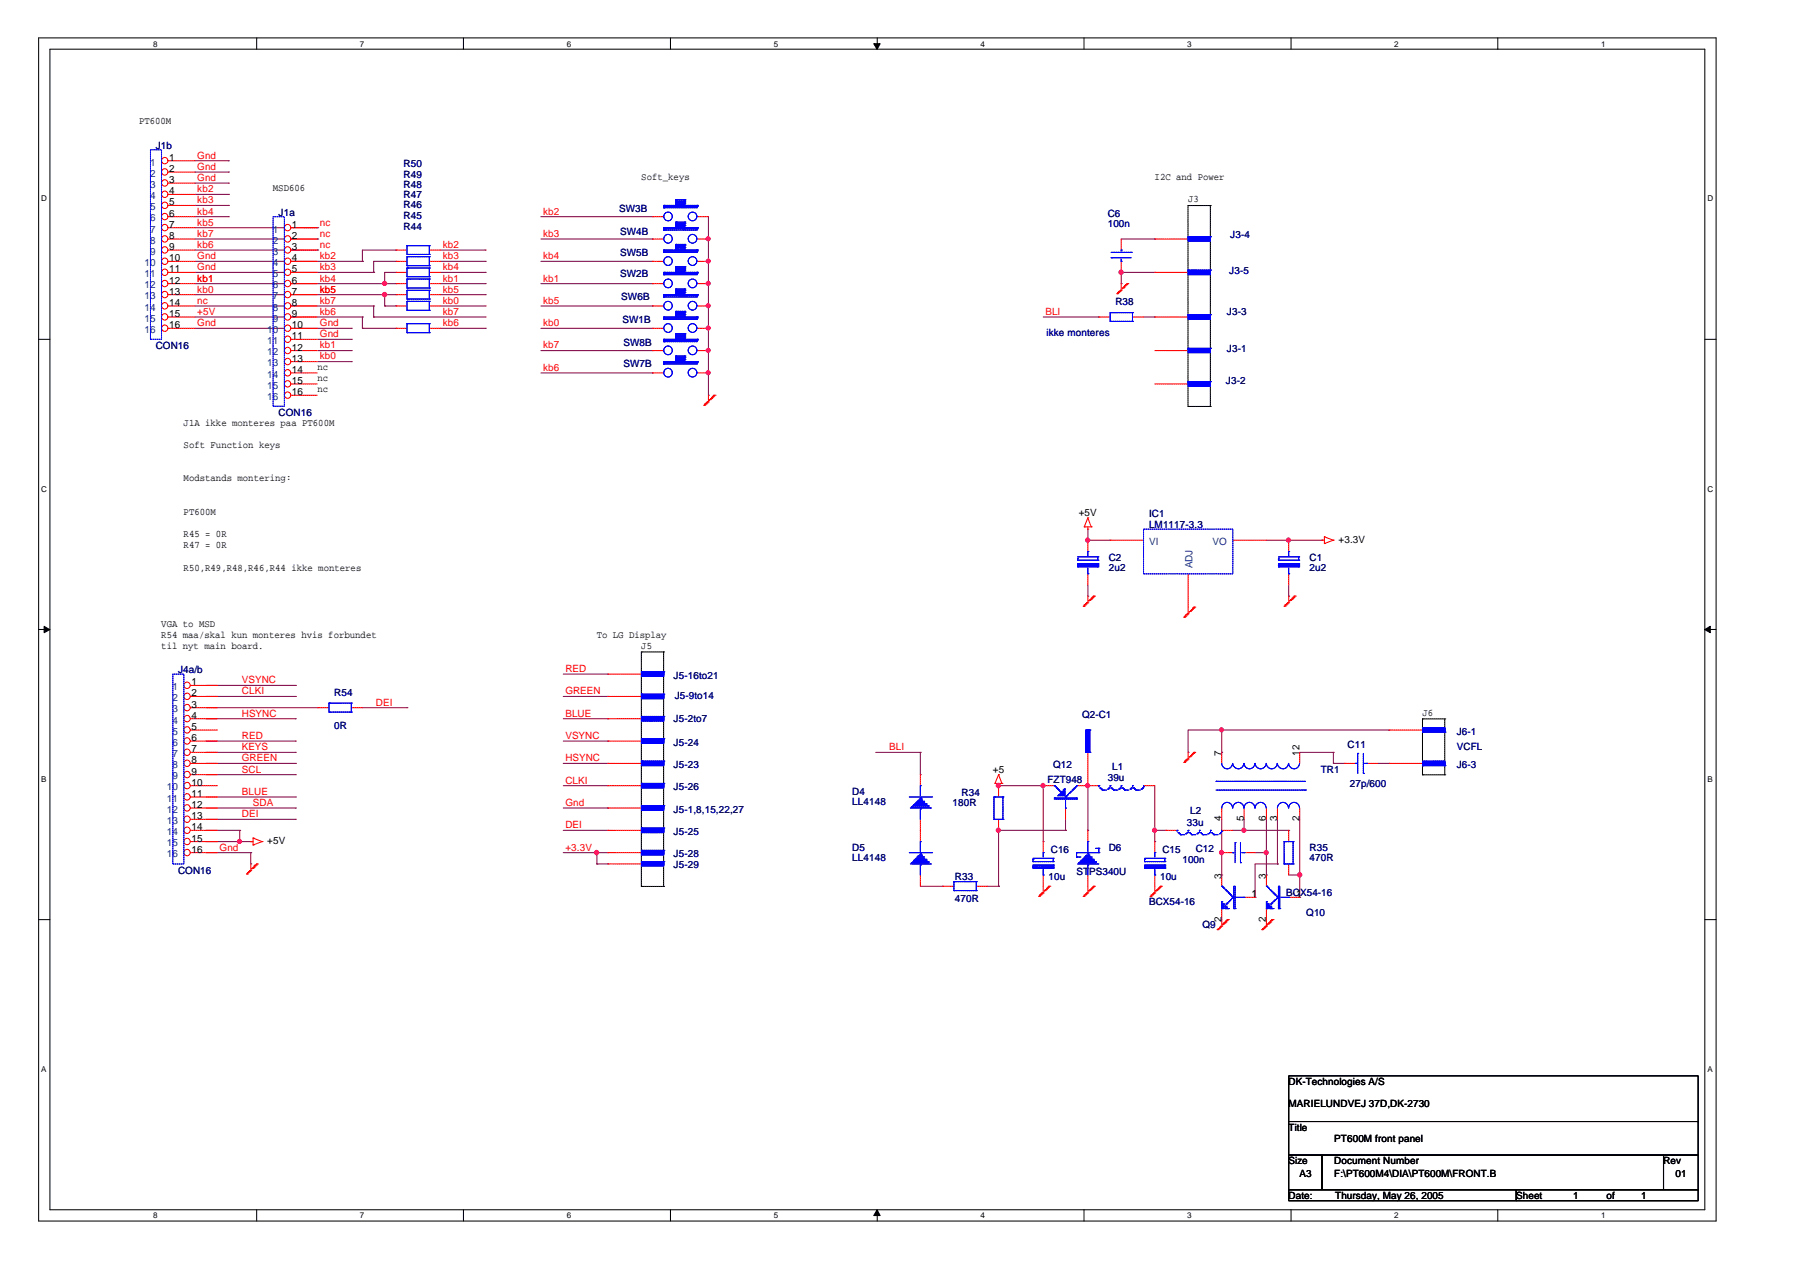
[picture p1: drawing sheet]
<svg xmlns="http://www.w3.org/2000/svg" width="297mm" height="210mm" viewBox="0 0 297 210" stroke-linecap="round" stroke-linejoin="round" font-family="sans-serif">
<defs><g id="words">
<g font-size="1.7">
<text x="22.9" y="20.5">PT600M</text>
<text x="27.9" y="26.5">1</text>
<text x="27.9" y="28.4">2</text>
<text x="105.8" y="29.7">Soft_keys</text>
<text x="190.5" y="29.7">I2C and Power</text>
<text x="27.9" y="30.2">3</text>
<text x="27.9" y="32.1">4</text>
<text x="27.9" y="33.9">5</text>
<text x="27.9" y="35.7">6</text>
<text x="45" y="31.6">MSD606</text>
<text x="196" y="33.4">J3</text>
<text x="27.9" y="37.6">7</text>
<text x="27.9" y="39.4">8</text>
<text x="27.9" y="41.2">9</text>
<text x="48.2" y="37.6">1</text>
<text x="48.2" y="39.4">2</text>
<text x="48.2" y="41.2">3</text>
<text x="27.9" y="43.1">10</text>
<text x="27.9" y="44.9">11</text>
<text x="27.9" y="46.8">12</text>
<text x="48.2" y="43.1">4</text>
<text x="48.2" y="44.9">5</text>
<text x="48.2" y="46.8">6</text>
<text x="27.9" y="48.6">13</text>
<text x="27.9" y="50.5">14</text>
<text x="27.9" y="52.3">15</text>
<text x="48.2" y="48.6">7</text>
<text x="48.2" y="50.5">8</text>
<text x="48.2" y="52.3">9</text>
<text x="27.9" y="54.2">16</text>
<text x="48.2" y="54.2">10</text>
<text x="48.2" y="56">11</text>
<text x="48.2" y="57.8">12</text>
<text x="48.2" y="59.7">13</text>
<text x="48.2" y="61.5">14</text>
<text x="48.2" y="63.3">15</text>
<text x="48.2" y="65.2">16</text>
<text x="52.4" y="64.7">nc</text>
<text x="52.4" y="62.9">nc</text>
<text x="52.4" y="61">nc</text>
<text x="30.3" y="70.2">J1A ikke monteres paa PT600M</text>
<text x="30.3" y="73.9">Soft Function keys</text>
<text x="30.3" y="79.4">Modstands montering:</text>
<text x="30.3" y="88.7">R45 = 0R</text>
<text x="30.3" y="85">PT600M</text>
<text x="178" y="85.1">+5V</text>
<text x="220.9" y="89.5">+3.3V</text>
<text x="30.3" y="90.5">R47 = 0R</text>
<text x="30.3" y="94.2">R50,R49,R48,R46,R44 ikke monteres</text>
<text x="26.6" y="107.1">til nyt main board.</text>
<text x="26.6" y="105.2">R54 maa/skal kun monteres hvis forbundet</text>
<text x="26.6" y="103.4">VGA to MSD</text>
<text x="98.5" y="105.2">To LG Display</text>
<text x="105.8" y="107.1">J5</text>
<text x="31.6" y="113.1">1</text>
<text x="31.6" y="114.9">2</text>
<text x="31.6" y="116.8">3</text>
<text x="31.6" y="118.6">4</text>
<text x="234.7" y="118.1">J6</text>
<text x="31.6" y="120.5">5</text>
<text x="31.6" y="122.3">6</text>
<text x="31.6" y="124.1">7</text>
<text x="31.6" y="126">8</text>
<text x="201.5" y="124.7" transform="rotate(-90 201.5 124.7)">7</text>
<text x="214.4" y="124.7" transform="rotate(-90 214.4 124.7)">12</text>
<text x="31.6" y="129.6">10</text>
<text x="31.6" y="131.5">11</text>
<text x="31.6" y="127.8">9</text>
<text x="163.8" y="127.5">+5</text>
<text x="31.6" y="133.3">12</text>
<text x="31.6" y="135.2">13</text>
<text x="31.6" y="137">14</text>
<text x="201.5" y="135.5" transform="rotate(-90 201.5 135.5)">4</text>
<text x="205.2" y="135.5" transform="rotate(-90 205.2 135.5)">5</text>
<text x="208.9" y="135.5" transform="rotate(-90 208.9 135.5)">6</text>
<text x="210.7" y="135.5" transform="rotate(-90 210.7 135.5)">3</text>
<text x="214.4" y="135.5" transform="rotate(-90 214.4 135.5)">2</text>
<text x="31.6" y="138.9">15</text>
<text x="31.6" y="140.7">16</text>
<text x="44.1" y="139.2">+5V</text>
<text x="201.5" y="145" transform="rotate(-90 201.5 145)">3</text>
<text x="206.5" y="148.1">1</text>
<text x="208.9" y="145" transform="rotate(-90 208.9 145)">3</text>
<text x="213.9" y="148.1">1</text>
<text x="201.5" y="152.1" transform="rotate(-90 201.5 152.1)">2</text>
<text x="208.9" y="152.1" transform="rotate(-90 208.9 152.1)">2</text>
<text x="212.6" y="179">DK-Technologies A/S</text>
<text x="212.6" y="182.7">MARIELUNDVEJ 37D,DK-2730</text>
<text x="212.6" y="186.6">Title</text>
<text x="220.2" y="188.4">PT600M front panel</text>
<text x="212.6" y="192.1">Size</text>
<text x="212.6" y="197.8">Date:</text>
<text x="214.5" y="194.2">A3</text>
<text x="220.2" y="192.1">Document Number</text>
<text x="220.2" y="194.2">F:\PT600M4\DIA\PT600M\FRONT.B</text>
<text x="220.3" y="197.8">Thursday, May 26, 2005</text>
<text x="250.2" y="197.8">Sheet</text>
<text x="259.6" y="197.8">1</text>
<text x="265.1" y="197.8">of</text>
<text x="270.8" y="197.8">1</text>
<text x="274.5" y="192.1">Rev</text>
<text x="276.5" y="194.2">01</text>
</g>
<g font-size="1.7" fill="#004080">
<text x="24.8" y="27.3">1</text>
<text x="24.8" y="29.2">2</text>
<text x="24.8" y="31">3</text>
<text x="24.8" y="32.9">4</text>
<text x="24.8" y="34.7">5</text>
<text x="24.8" y="36.5">6</text>
<text x="24.8" y="38.4">7</text>
<text x="24.8" y="40.2">8</text>
<text x="45" y="38.4">1</text>
<text x="45" y="40.2">2</text>
<text x="23.8" y="43.9">10</text>
<text x="23.8" y="45.7">11</text>
<text x="23.8" y="47.6">12</text>
<text x="24.8" y="42.1">9</text>
<text x="45" y="42.1">3</text>
<text x="45" y="43.9">4</text>
<text x="45" y="45.7">5</text>
<text x="45" y="47.6">6</text>
<text x="23.8" y="49.4">13</text>
<text x="23.8" y="51.3">14</text>
<text x="23.8" y="53.1">15</text>
<text x="45" y="49.4">7</text>
<text x="45" y="51.3">8</text>
<text x="45" y="53.1">9</text>
<text x="23.8" y="55">16</text>
<text x="44.1" y="55">10</text>
<text x="44.1" y="56.8">11</text>
<text x="44.1" y="58.6">12</text>
<text x="44.1" y="60.5">13</text>
<text x="44.1" y="62.3">14</text>
<text x="44.1" y="64.1">15</text>
<text x="44.1" y="66">16</text>
<text x="189.6" y="89.9">VI</text>
<text x="200.1" y="89.9">VO</text>
<text x="196.8" y="93.8" transform="rotate(-90 196.8 93.8)">ADJ</text>
<text x="28.4" y="113.9">1</text>
<text x="28.4" y="115.7">2</text>
<text x="28.4" y="117.6">3</text>
<text x="28.4" y="119.4">4</text>
<text x="28.4" y="121.3">5</text>
<text x="28.4" y="123.1">6</text>
<text x="28.4" y="124.9">7</text>
<text x="27.5" y="130.4">10</text>
<text x="28.4" y="126.8">8</text>
<text x="28.4" y="128.6">9</text>
<text x="27.5" y="132.3">11</text>
<text x="27.5" y="134.1">12</text>
<text x="27.5" y="136">13</text>
<text x="27.5" y="137.8">14</text>
<text x="27.5" y="139.7">15</text>
<text x="27.5" y="141.5">16</text>
</g>
<g font-size="1.7" fill="#000080">
<text x="25.7" y="24.5">J1b</text>
<text x="66.6" y="29.3">R49</text>
<text x="66.6" y="27.5">R50</text>
<text x="46" y="35.6">J1a</text>
<text x="66.6" y="34.3">R46</text>
<text x="66.6" y="32.7">R47</text>
<text x="66.6" y="31">R48</text>
<text x="102.2" y="35">SW3B</text>
<text x="182.8" y="35.8">C6</text>
<text x="66.6" y="38">R44</text>
<text x="66.6" y="36.1">R45</text>
<text x="102.3" y="38.7">SW4B</text>
<text x="182.8" y="37.4">100n</text>
<text x="203" y="39.3">J3-4</text>
<text x="102.3" y="42.2">SW5B</text>
<text x="102.3" y="45.7">SW2B</text>
<text x="202.9" y="45.2">J3-5</text>
<text x="102.5" y="49.6">SW6B</text>
<text x="102.7" y="53.3">SW1B</text>
<text x="184.1" y="50.3">R38</text>
<text x="202.5" y="52">J3-3</text>
<text x="25.7" y="57.7">CON16</text>
<text x="102.9" y="57.1">SW8B</text>
<text x="172.7" y="55.5">ikke monteres</text>
<text x="202.5" y="58.1">J3-1</text>
<text x="102.9" y="60.6">SW7B</text>
<text x="202.3" y="63.4">J3-2</text>
<text x="46" y="68.7">CON16</text>
<text x="189.6" y="85.3">IC1</text>
<text x="189.6" y="87.1">LM1117-3.3</text>
<text x="183" y="92.5">C2</text>
<text x="183" y="94.2">2u2</text>
<text x="216.1" y="92.5">C1</text>
<text x="216.1" y="94.2">2u2</text>
<text x="29.4" y="111.1">J4a/b</text>
<text x="111.2" y="112">J5-16to21</text>
<text x="55.2" y="114.8">R54</text>
<text x="111.2" y="119.2">J5-2to7</text>
<text x="111.3" y="115.3">J5-9to14</text>
<text x="178.6" y="118.5">Q2-C1</text>
<text x="55.2" y="120.3">0R</text>
<text x="111.2" y="123.1">J5-24</text>
<text x="222.4" y="123.4">C11</text>
<text x="240.4" y="121.2">J6-1</text>
<text x="240.4" y="123.8">VCFL</text>
<text x="111.2" y="126.8">J5-23</text>
<text x="111.2" y="130.4">J5-26</text>
<text x="140.6" y="131.2">D4</text>
<text x="158.7" y="131.3">R34</text>
<text x="172.8" y="129.1">FZT948</text>
<text x="173.8" y="126.8">Q12</text>
<text x="182.8" y="129">39u</text>
<text x="183.5" y="127.1">L1</text>
<text x="218" y="127.5">TR1</text>
<text x="222.8" y="129.9">27p/600</text>
<text x="240.4" y="126.8">J6-3</text>
<text x="111.2" y="134.1">J5-1,8,15,22,27</text>
<text x="111.2" y="137.8">J5-25</text>
<text x="140.6" y="132.8">LL4148</text>
<text x="157.2" y="133">180R</text>
<text x="195.9" y="136.3">33u</text>
<text x="196.4" y="134.3">L2</text>
<text x="111.2" y="141.5">J5-28</text>
<text x="111.2" y="143.3">J5-29</text>
<text x="140.6" y="140.4">D5</text>
<text x="140.6" y="142">LL4148</text>
<text x="173.4" y="140.7">C16</text>
<text x="183" y="140.4">D6</text>
<text x="191.8" y="140.7">C15</text>
<text x="195.1" y="142.4">100n</text>
<text x="197.3" y="140.6">C12</text>
<text x="216.1" y="140.4">R35</text>
<text x="216.1" y="142">470R</text>
<text x="29.4" y="144.2">CON16</text>
<text x="157.6" y="145.2">R33</text>
<text x="157.6" y="148.9">470R</text>
<text x="173" y="145.2">10u</text>
<text x="177.6" y="144.4">STPS340U</text>
<text x="189.6" y="149.4">BCX54-16</text>
<text x="191.4" y="145.2">10u</text>
<text x="212.3" y="147.9">BCX54-16</text>
<text x="198.5" y="153.1">Q9</text>
<text x="215.6" y="151.2">Q10</text>
</g>
<g font-size="1.7" fill="#f00">
<text x="32.6" y="26.2">Gnd</text>
<text x="32.6" y="28">Gnd</text>
<text x="32.6" y="29.9">Gnd</text>
<text x="32.6" y="31.7">kb2</text>
<text x="32.6" y="33.5">kb3</text>
<text x="32.6" y="35.4">kb4</text>
<text x="89.6" y="35.4">kb2</text>
<text x="32.6" y="37.2">kb5</text>
<text x="32.6" y="40.9">kb6</text>
<text x="32.6" y="39.1">kb7</text>
<text x="52.8" y="37.2">nc</text>
<text x="52.8" y="40.9">nc</text>
<text x="52.8" y="39.1">nc</text>
<text x="73.1" y="40.9">kb2</text>
<text x="89.6" y="39.1">kb3</text>
<text x="32.6" y="42.8">Gnd</text>
<text x="32.6" y="46.5">kb1</text>
<text x="32.6" y="44.6">Gnd</text>
<text x="52.8" y="42.8">kb2</text>
<text x="52.8" y="46.5">kb4</text>
<text x="52.8" y="44.6">kb3</text>
<text x="73.1" y="42.8">kb3</text>
<text x="73.1" y="44.6">kb4</text>
<text x="73.1" y="46.5">kb1</text>
<text x="89.6" y="42.8">kb4</text>
<text x="89.6" y="46.5">kb1</text>
<text x="32.6" y="53.8">Gnd</text>
<text x="32.6" y="48.3">kb0</text>
<text x="32.6" y="50.1">nc</text>
<text x="32.6" y="52">+5V</text>
<text x="52.8" y="53.8">Gnd</text>
<text x="52.8" y="48.3">kb5</text>
<text x="52.8" y="50.1">kb7</text>
<text x="52.8" y="52">kb6</text>
<text x="73.1" y="48.3">kb5</text>
<text x="73.1" y="50.1">kb0</text>
<text x="73.1" y="52">kb7</text>
<text x="73.1" y="53.8">kb6</text>
<text x="89.6" y="50.1">kb5</text>
<text x="89.6" y="53.8">kb0</text>
<text x="172.5" y="52">BLI</text>
<text x="52.8" y="55.6">Gnd</text>
<text x="52.8" y="57.5">kb1</text>
<text x="52.8" y="59.3">kb0</text>
<text x="89.6" y="57.5">kb7</text>
<text x="89.6" y="61.2">kb6</text>
<text x="39.9" y="112.7">VSYNC</text>
<text x="93.3" y="110.9">RED</text>
<text x="39.9" y="114.6">CLKI</text>
<text x="39.9" y="118.3">HSYNC</text>
<text x="62" y="116.4">DEI</text>
<text x="93.3" y="114.6">GREEN</text>
<text x="93.3" y="118.3">BLUE</text>
<text x="39.9" y="121.9">RED</text>
<text x="39.9" y="123.8">KEYS</text>
<text x="39.9" y="125.6">GREEN</text>
<text x="93.3" y="121.9">VSYNC</text>
<text x="93.3" y="125.6">HSYNC</text>
<text x="146.7" y="123.8">BLI</text>
<text x="39.9" y="127.5">SCL</text>
<text x="39.9" y="131.2">BLUE</text>
<text x="93.3" y="129.3">CLKI</text>
<text x="39.9" y="134.8">DEI</text>
<text x="41.7" y="133">SDA</text>
<text x="93.3" y="133">Gnd</text>
<text x="93.3" y="136.7">DEI</text>
<text x="36.2" y="140.3">Gnd</text>
<text x="93.3" y="140.3">+3.3V</text>
</g>
<g font-size="1.3">
<text x="25.3" y="7.7">8</text>
<text x="59.4" y="7.7">7</text>
<text x="93.5" y="7.7">6</text>
<text x="127.7" y="7.7">5</text>
<text x="161.8" y="7.7">4</text>
<text x="195.9" y="7.7">3</text>
<text x="230.1" y="7.7">2</text>
<text x="264.2" y="7.7">1</text>
<text x="6.8" y="33.2">D</text>
<text x="281.8" y="33.2">D</text>
<text x="6.8" y="81.1">C</text>
<text x="281.8" y="81.1">C</text>
<text x="6.8" y="129">B</text>
<text x="281.8" y="129">B</text>
<text x="6.8" y="176.9">A</text>
<text x="281.8" y="176.9">A</text>
<text x="25.3" y="201.1">8</text>
<text x="59.4" y="201.1">7</text>
<text x="93.5" y="201.1">6</text>
<text x="127.7" y="201.1">5</text>
<text x="161.8" y="201.1">4</text>
<text x="195.9" y="201.1">3</text>
<text x="230.1" y="201.1">2</text>
<text x="264.2" y="201.1">1</text>
</g>
</g></defs>
<path d="M6.4 6.3h276.8v195.2h-276.8zM8.2 8.1h273.1v191.5h-273.1z" fill="none" stroke="#000" stroke-width=".17"/>
<g fill="#fff">
<path d="M25.3 6.5h.7v1.5h-.7z"/>
<path d="M25.3 199.9h.7v1.5h-.7z"/>
</g>
<path d="M42.4 6.3v1.8M42.4 199.6v1.9" fill="none" stroke="#000" stroke-width=".17"/>
<g fill="#fff">
<path d="M59.4 6.5h.7v1.5h-.7z"/>
<path d="M59.4 199.9h.7v1.5h-.7z"/>
</g>
<path d="M76.5 6.3v1.8M76.5 199.6v1.9" fill="none" stroke="#000" stroke-width=".17"/>
<g fill="#fff">
<path d="M93.5 6.5h.7v1.5h-.7z"/>
<path d="M93.5 199.9h.7v1.5h-.7z"/>
</g>
<path d="M110.6 6.3v1.8M110.6 199.6v1.9" fill="none" stroke="#000" stroke-width=".17"/>
<g fill="#fff">
<path d="M127.7 6.5h.7v1.5h-.7z"/>
<path d="M127.7 199.9h.7v1.5h-.7z"/>
</g>
<path d="M144.8 6.3v1.8M144.8 199.6v1.9" fill="none" stroke="#000" stroke-width=".17"/>
<g fill="#000" stroke="#000" stroke-width=".17">
<path d="M144.2 7.2h1l-.5 .9z" fill-rule="evenodd"/>
<path d="M144.7 199.7l.5 .9h-1z" fill-rule="evenodd"/>
</g>
<g fill="#fff">
<path d="M161.8 6.5h.7v1.5h-.7z"/>
<path d="M161.8 199.9h.7v1.5h-.7z"/>
</g>
<path d="M178.9 6.3v1.8M178.9 199.6v1.9" fill="none" stroke="#000" stroke-width=".17"/>
<g fill="#fff">
<path d="M195.9 6.5h.7v1.5h-.7z"/>
<path d="M195.9 199.9h.7v1.5h-.7z"/>
</g>
<path d="M213 6.3v1.8M213 199.6v1.9" fill="none" stroke="#000" stroke-width=".17"/>
<g fill="#fff">
<path d="M230.1 6.5h.7v1.5h-.7z"/>
<path d="M230.1 199.9h.7v1.5h-.7z"/>
</g>
<path d="M247.2 6.3v1.8M247.2 199.6v1.9" fill="none" stroke="#000" stroke-width=".17"/>
<g fill="#fff">
<path d="M264.2 6.5h.7v1.5h-.7z"/>
<path d="M264.2 199.9h.7v1.5h-.7z"/>
<path d="M6.8 32.1h.9v1.4h-.9z"/>
<path d="M281.8 32.1h.9v1.4h-.9z"/>
<path d="M6.8 79.9h.9v1.5h-.9z"/>
<path d="M281.8 79.9h.9v1.5h-.9z"/>
</g>
<path d="M6.4 56h1.8M281.3 56h1.9" fill="none" stroke="#000" stroke-width=".17"/>
<g fill="#fff">
<path d="M6.8 127.8h.9v1.5h-.9z"/>
<path d="M281.8 127.8h.8v1.5h-.8z"/>
</g>
<path d="M6.4 103.9h1.8M281.3 103.9h1.9" fill="none" stroke="#000" stroke-width=".17"/>
<g fill="#000" stroke="#000" stroke-width=".17">
<path d="M7.3 103.3l.9 .6-.9 .5z" fill-rule="evenodd"/>
<path d="M281.3 103.9l.9-.6v1.1z" fill-rule="evenodd"/>
</g>
<g fill="#fff">
<path d="M6.8 175.7h.8v1.5h-.8z"/>
<path d="M281.8 175.7h.8v1.5h-.8z"/>
</g>
<path d="M6.4 151.8h1.8M281.3 151.8h1.9M212.7 177.5h67.5v7.6h-67.5zM212.7 185.1h67.5v5.5h-67.5zM212.7 190.6h5.5v5.7h-5.5zM212.7 196.3h37.5v1.9h-37.5zM218.2 190.6h56.3v5.7h-56.3zM250.2 196.3h30v1.9h-30zM274.5 190.6h5.7v5.7h-5.7z" fill="none" stroke="#000" stroke-width=".17"/>
<g fill="none" stroke="#800040" stroke-width=".17">
<path d="M32.2 26.5h5.5M32.2 28.4h5.5M32.2 30.2h5.5M32.2 32.1h5.5M32.2 33.9h5.5M32.2 35.8h5.5M32.2 37.6h20.2M32.2 39.4h20.2M37.7 26.5h.1M37.7 28.4h.1M37.7 30.2h.1M37.7 32.1h.1"/>
<path d="M37.7 33.9h.1M37.7 35.8h.1M52.4 37.6h.1M52.4 39.4h.1M89.3 35.8h18.4M89.3 39.4h18.4M107.7 35.8h.1M107.7 39.4h.1M116.9 39.4h.1M116.9 35.8v29.4M185 39.4h5.6M190.6 39.4h.1"/>
<path d="M32.2 41.3h20.2M32.2 43.1h27.6M32.2 44.9h29.5M32.2 46.8h33.1M32.2 48.6h33.1M32.2 50.5h29.5M32.2 52.3h27.6M32.2 54.2h25.8M52.4 41.3h.1M52.4 56h5.6M52.4 57.9h5.6M52.4 59.7h5.6"/>
<path d="M58 54.2h.1M58 56h.1M58 57.9h.1M58 59.7h.1M59.8 43.1h.1M59.8 52.3h.1M59.8 54.2h.1M59.8 54.2h5.5M59.8 52.3v1.9M61.7 44.9h.1M61.7 50.5h.1M61.7 52.3h.1"/>
<path d="M61.7 52.3h18.4M61.7 50.5v1.8M63.5 46.8h.1M63.5 48.6h.1M63.5 50.5h.1M63.5 50.5h1.8M63.5 48.6v1.9M65.3 41.3h.1M65.3 43.1h.1M65.3 44.9h.1M65.3 50.5h.1M65.3 54.2h.1"/>
<path d="M65.3 46.8h.1M65.3 48.6h.1M65.3 41.3h-5.5v1.8M65.3 43.1h-3.6v1.8M65.3 44.9h-1.8v1.9M72.7 41.3h7.4M72.7 43.1h7.4M72.7 44.9h7.4M72.7 46.8h7.4M72.7 48.6h7.4M72.7 50.5h7.4M72.7 54.2h7.4"/>
<path d="M80.1 41.3h.1M80.1 43.1h.1M80.1 44.9h.1M80.1 46.8h.1M80.1 48.6h.1M80.1 50.5h.1M80.1 52.3h.1M80.1 54.2h.1M89.3 43.1h18.4M89.3 46.8h18.4M89.3 50.5h18.4M89.3 54.2h18.4"/>
<path d="M89.3 57.9h18.4M107.7 43.1h.1M107.7 46.8h.1M107.7 50.5h.1M107.7 54.2h.1M107.7 57.9h.1M116.9 43.1h.1M116.9 46.8h.1M116.9 50.5h.1M116.9 54.2h.1M116.9 57.9h.1M172.2 52.3h9.1"/>
<path d="M181.3 52.3h.1M185 46.8h.1M188.7 52.3h1.9M190.6 44.9h.1M190.6 52.3h.1M190.6 44.9h-5.6v1.9M89.3 61.5h18.4M107.7 61.5h.1M116.9 61.5h.1M116.9 65.2h.1M179.5 89.1h.1M179.5 98.4h.1"/>
<path d="M179.5 89.1h3.7M179.5 87.3v1.8M179.5 96.5v1.9M183.2 89.1h.1M209 89.1h9.2M212.7 89.1h.1M212.7 98.4h.1M212.7 96.5v1.9M218.2 89.1h.1M34 113.1h14.8M34 114.9h14.8M34 116.8h18.4"/>
<path d="M34 118.6h14.8M48.8 113.1h.1M48.8 114.9h.1M48.8 118.6h.1M52.4 116.8h.1M59.8 116.8h7.4M67.2 116.8h.1M92.9 111.2h7.4M92.9 114.9h7.4M92.9 118.6h7.4M100.3 111.2h.1M100.3 114.9h.1"/>
<path d="M100.3 118.6h.1M34 122.3h14.8M34 124.2h14.8M34 126h14.8M34 127.8h14.8M34 131.5h14.8M34 133.3h14.8M34 135.2h14.8M34 137h5.6M34 138.9h7.4M39.6 137h.1M39.6 138.9h.1"/>
<path d="M39.6 137v1.9M41.4 138.9h.1M48.8 122.3h.1M48.8 124.2h.1M48.8 126h.1M48.8 127.8h.1M48.8 131.5h.1M48.8 133.3h.1M48.8 135.2h.1M92.9 122.3h7.4M92.9 126h7.4M92.9 129.7h7.4"/>
<path d="M92.9 133.3h7.4M92.9 137h7.4M100.3 122.3h.1M100.3 126h.1M100.3 129.7h.1M100.3 133.3h.1M100.3 137h.1M144.5 124.2h7.4M151.9 124.2h.1M151.9 127.8h.1M151.9 124.2v3.6M164.8 129.7h7.4"/>
<path d="M172.2 129.7h.1M172.2 138.9h.1M172.2 129.7v9.2M175.8 137h.1M175.8 137h-11v9.3M175.8 135.2v1.8M179.5 137h.1M179.5 129.7v7.3M190.6 137h.1M190.6 138.9h.1M190.6 137h1.8M190.6 129.7v9.2"/>
<path d="M192.4 137h.1M196.1 124.2h.1M201.6 120.5h.1M201.6 124.2h.1M201.6 120.5v3.7M201.6 135.2v9.2M203.4 137h9.3M205.3 137h.1M205.3 135.2v1.8M209 135.2v9.2M210.8 135.2v7.4M212.7 137h.1"/>
<path d="M214.5 124.2h5.5M214.5 135.2v12.9M220 124.2h.1M220 126h.1M220 126h1.9M220 124.2v1.8M221.9 126h.1M227.4 126h1.8M229.2 126h.1M229.2 120.5h.1M229.2 120.5h-33.1v3.7M34 140.7h7.4"/>
<path d="M41.4 140.7h.1M41.4 142.6h.1M41.4 140.7v1.9M92.9 140.7h7.4M98.5 140.7h.1M98.5 142.6h.1M98.5 142.6h1.8M98.5 140.7v1.9M100.3 142.6h.1M100.3 140.7h.1M151.9 146.3h3.7M155.6 146.3h.1"/>
<path d="M162.9 146.3h1.9M164.8 146.3h.1M201.6 140.7h.1M201.6 144.4h.1M207.1 148.1h.1M207.1 140.7h1.9M209 140.7h.1M209 144.4h.1M210.8 142.6h.1M210.8 142.6h-3.7v5.5M212.7 144.4h1.8M214.5 144.4h.1"/>
<path d="M214.5 148.1h.1"/>
</g>
<g fill="#f0f" stroke="#f0f" stroke-width=".17">
<circle cx="185" cy="44.9" r=".36"/>
<circle cx="63.5" cy="46.8" r=".34"/>
<circle cx="63.5" cy="48.6" r=".36"/>
<circle cx="179.5" cy="89.1" r=".35"/>
<circle cx="212.6" cy="89.1" r=".35"/>
<circle cx="201.6" cy="120.4" r=".33"/>
<circle cx="164.7" cy="129.6" r=".35"/>
<circle cx="164.7" cy="137" r=".35"/>
<circle cx="98.4" cy="140.7" r=".35"/>
<circle cx="214.5" cy="144.4" r=".36"/>
<circle cx="39.5" cy="138.8" r=".33"/>
<circle cx="116.9" cy="39.4" r=".33"/>
<circle cx="172.1" cy="129.6" r=".35"/>
<circle cx="179.5" cy="129.6" r=".35"/>
<circle cx="190.5" cy="137" r=".35"/>
<circle cx="201.6" cy="140.7" r=".35"/>
<circle cx="205.3" cy="137" r=".35"/>
<circle cx="208.9" cy="140.7" r=".35"/>
<circle cx="116.9" cy="43.1" r=".33"/>
<circle cx="116.9" cy="46.8" r=".33"/>
<circle cx="116.9" cy="50.5" r=".33"/>
<circle cx="116.9" cy="54.1" r=".33"/>
<circle cx="116.9" cy="57.8" r=".33"/>
<circle cx="116.9" cy="61.5" r=".33"/>
</g>
<g fill="none" stroke="#f00" stroke-width=".17">
<path d="M184.3 48.5h.1M184.3 48.5h.2M184.5 48.2h.1M184.5 48.5h.1M184.5 48.2v.3M184.6 48.1h.1M184.6 48.2h.1M184.6 48.1h.3M184.6 48.1v.1M184.9 47.9h.1M184.9 48.1h.1M184.9 47.9v.2"/>
<path d="M185 47.9h.1M185 46.8v1.1M185.2 47.5h.1M185.2 47.5v.2M185.2 47.5h.2M185.4 47.5h.1M185.4 47.4h.1M185.4 47.4v.1M185.4 47.4h.2M185.6 47.4h.1M185.6 47.1h.1M185.6 47.1v.3"/>
<path d="M185.7 47.1h.1M185.7 47h.1M185.7 47v.1M185.7 47h.3M186 47h.1M186 46.8h.1M186 46.8v.2M186.1 46.8h.1M116.1 66.9h.1M116.1 66.9h.2M116.3 66.7h.1M116.3 66.9h.1"/>
<path d="M116.3 66.7h.2M116.3 66.7v.2M116.5 66.5h.1M116.5 66.7h.1M116.5 66.5h.2M116.5 66.5v.2M116.7 66.3h.1M116.7 66.5h.1M116.7 66.3h.2M116.7 66.3v.2M116.9 66.3h.1M116.9 65.2v1.1"/>
<path d="M117.1 65.9h.1M117.1 65.9v.2M117.2 65.9h.1M117.2 65.8h.1M117.2 65.8v.1M117.2 65.8h.3M117.5 65.8h.1M117.5 65.6h.1M117.5 65.6v.2M117.6 65.6h.1M117.6 65.4h.1M117.6 65.4v.2"/>
<path d="M117.6 65.4h.2M117.8 65.4h.1M117.8 65.2h.1M117.8 65.2v.2M117.8 65.2h.2M118 65.2h.1M178.9 99.8h.1M178.9 86.9h.1M178.9 99.8h.2M178.9 99.8v.2M178.9 86.9h1.2M179.1 99.6h.1"/>
<path d="M179.1 99.8h.1M179.1 99.6h.2M179.1 99.6v.2M179.3 99.5h.1M179.3 99.6h.1M179.3 99.5h.2M179.3 99.5v.1M179.5 99.5h.1M179.5 87.3h.1M179.5 85.5h.1M179.5 86.9v.4M179.5 98.4v1.1"/>
<path d="M179.5 85.5l-.6 1.4M179.5 85.5l.6 1.4M179.7 99.1h.1M179.7 99.1h.2M179.7 99.1v.2M179.9 99.1h.1M179.9 98.9h.1M179.9 98.9h.2M179.9 98.9v.2M180.1 98.9h.1M180.1 98.7h.1M180.1 86.9h.1"/>
<path d="M180.1 98.7v.2M180.2 98.7h.1M180.2 98.5h.1M180.2 98.5h.2M180.2 98.5v.2M180.4 98.5h.1M180.4 98.4h.1M180.4 98.4h.2M180.4 98.4v.1M180.6 98.4h.1M212.1 99.8h.1M212.1 99.8h.2"/>
<path d="M212.1 99.8v.2M212.3 99.6h.1M212.3 99.8h.1M212.3 99.6h.2M212.3 99.6v.2M212.5 99.5h.1M212.5 99.6h.1M212.5 99.5h.2M212.5 99.5v.1M212.7 99.5h.1M212.7 98.4v1.1M212.8 99.1h.1"/>
<path d="M212.8 99.1v.2M212.8 99.1h.2M213 99.1h.1M213 98.9h.1M213 98.9v.2M213 98.9h.2M213.2 98.9h.1M213.2 98.7h.1M213.2 98.7v.2M213.2 98.7h.2M213.4 98.7h.1M213.4 98.5h.1"/>
<path d="M213.4 98.5v.2M213.4 98.5h.2M213.6 98.5h.1M213.6 98.4h.1M213.6 98.4v.1M213.6 98.4h.2M213.8 98.4h.1M218.2 89.1h.1M218.2 89.1h.3M218.5 88.6h.1M218.5 89.7h.1M218.5 88.6v1.1"/>
<path d="M218.5 88.6l1.5 .5M220 89.1h.1M220 89.1l-1.5 .6M178.8 100h.1M178.9 100h.1M195.4 101.8h.1M195.5 101.7h.1M195.5 101.8h.1M195.5 101.7h.2M195.5 101.7v.1M195.7 101.5h.1M195.7 101.7h.1"/>
<path d="M195.7 101.5h.2M195.7 101.5v.2M195.9 101.3h.1M195.9 101.5h.1M195.9 101.3h.2M195.9 101.3v.2M196.1 101.3h.1M196.1 100.2v1.1M196.2 100.9h.1M196.2 100.9v.2M196.2 100.9h.3M196.5 100.9h.1"/>
<path d="M196.5 100.7h.1M196.5 100.7v.2M196.6 100.7h.1M196.6 100.6h.1M196.6 100.6v.1M196.6 100.6h.2M196.8 100.6h.1M196.8 100.4h.1M196.8 100.4v.2M196.8 100.4h.2M197 100.4h.1M197 100.2h.1"/>
<path d="M197 100.2v.2M197 100.2h.2M197.2 100.2h.1M211.9 100h.1M211.9 100h.2M212.1 100h.1M41.4 138.9h.1M41.4 138.9h.4M41.8 138.3h.1M41.8 139.4h.1M41.8 138.3v1.1M41.8 138.3l1.4 .6"/>
<path d="M43.2 138.9h.1M43.2 138.9l-1.4 .5M164.2 129.3h.1M164.2 129.3h1.1M164.8 129.7h.1M164.8 127.8h.1M164.8 129.3v.4M164.8 127.8l-.6 1.5M164.8 127.8l.5 1.5M165.3 129.3h.1M195.4 125.8h.1M195.5 125.6h.1"/>
<path d="M195.5 125.8h.1M195.5 125.6v.2M195.5 125.6h.2M195.7 125.4h.1M195.7 125.6h.1M195.7 125.4v.2M195.7 125.4h.2M195.9 125.3h.1M195.9 125.4h.1M195.9 125.3v.1M195.9 125.3h.2M196.1 125.3h.1"/>
<path d="M196.1 124.2v1.1M196.2 124.9h.1M196.2 124.9v.1M196.2 124.9h.3M196.5 124.9h.1M196.5 124.7h.1M196.5 124.7v.2M196.6 124.7h.1M196.6 124.5h.1M196.6 124.5v.2M196.6 124.5h.2M196.8 124.5h.1"/>
<path d="M196.8 124.3h.1M196.8 124.3v.2M196.8 124.3h.2M197 124.3h.1M197 124.2h.1M197 124.2v.1M197 124.2h.2M197.2 124.2h.1M40.7 144.2h.1M40.8 144h.1M40.8 144.2h.1M40.8 144h.2"/>
<path d="M40.8 144v.2M41 143.8h.1M41 144h.1M41 143.8h.2M41 143.8v.2M41.2 143.7h.1M41.2 143.8h.1M41.2 143.7h.2M41.2 143.7v.1M41.4 143.7h.1M41.4 142.6v1.1M41.6 143.3h.1"/>
<path d="M41.6 143.3v.2M41.6 143.3h.2M41.8 143.3h.1M41.8 143.1h.1M41.8 143.1v.2M41.9 143.1h.1M41.9 142.9h.1M41.9 142.9v.2M41.9 142.9h.2M42.1 142.9h.1M42.1 142.7h.1M42.1 142.7v.2"/>
<path d="M42.1 142.7h.2M42.3 142.7h.1M42.3 142.6h.1M42.3 142.6v.1M42.3 142.6h.2M42.5 142.6h.1M171.4 147.9h.1M171.4 147.9h.2M171.6 147.7h.1M171.6 147.9h.1M171.6 147.7h.2M171.6 147.7v.2"/>
<path d="M171.8 147.5h.1M171.8 147.7h.1M171.8 147.5v.2M171.9 147.4h.1M171.9 147.5h.1M171.9 147.4h.3M171.9 147.4v.1M172.2 147.4h.1M172.2 146.3v1.1M172.3 147h.1M172.3 147h.2M172.3 147v.1"/>
<path d="M172.5 147h.1M172.5 146.8h.1M172.5 146.8h.2M172.5 146.8v.2M172.7 146.8h.1M172.7 146.6h.1M172.7 146.6h.2M172.7 146.6v.2M172.9 146.6h.1M172.9 146.4h.1M172.9 146.4v.2M173 146.4h.1"/>
<path d="M173 146.3h.1M173 146.3h.3M173 146.3v.1M173.3 146.3h.1M178.8 147.9h.1M178.9 147.7h.1M178.9 147.9h.1M178.9 147.7v.2M178.9 147.7h.2M179.1 147.5h.1M179.1 147.7h.1M179.1 147.5v.2"/>
<path d="M179.1 147.5h.2M179.3 147.4h.1M179.3 147.5h.1M179.3 147.4v.1M179.3 147.4h.2M179.5 147.4h.1M179.5 146.3v1.1M179.7 147h.1M179.7 147v.1M179.7 147h.2M179.9 147h.1M179.9 146.8h.1"/>
<path d="M179.9 146.8v.2M179.9 146.8h.2M180.1 146.8h.1M180.1 146.6h.1M180.1 146.6v.2M180.2 146.6h.1M180.2 146.4h.1M180.2 146.4v.2M180.2 146.4h.2M180.4 146.4h.1M180.4 146.3h.1M180.4 146.3v.1"/>
<path d="M180.4 146.3h.2M180.6 146.3h.1M189.8 147.9h.1M189.8 147.9h.2M190 147.7h.1M190 147.9h.1M190 147.7h.2M190 147.7v.2M190.2 147.5h.1M190.2 147.7h.1M190.2 147.5h.2M190.2 147.5v.2"/>
<path d="M190.4 147.4h.1M190.4 147.5h.1M190.4 147.4h.2M190.4 147.4v.1M190.6 147.4h.1M190.6 146.3v1.1M190.7 147h.1M190.7 147v.1M190.7 147h.2M190.9 147h.1M190.9 146.8h.1M190.9 146.8v.2"/>
<path d="M190.9 146.8h.2M191.1 146.8h.1M191.1 146.6h.1M191.1 146.6v.2M191.1 146.6h.2M191.3 146.6h.1M191.3 146.4h.1M191.3 146.4v.2M191.3 146.4h.2M191.5 146.4h.1M191.5 146.3h.1M191.5 146.3v.1"/>
<path d="M191.5 146.3h.2M191.7 146.3h.1M200.9 153.4h.1M201 153.2h.1M201 153.4h.1M201 153.2h.2M201 153.2v.2M201.2 153h.1M201.2 153.2h.1M201.2 153h.2M201.2 153v.2M201.4 152.9h.1"/>
<path d="M201.4 153h.1M201.4 152.9h.2M201.4 152.9v.1M201.6 152.9h.1M201.6 151.8v1.1M201.8 152.5h.1M201.8 152.5h.2M201.8 152.5v.2M202 152.5h.1M202 152.3h.1M202 152.3h.2M202 152.3v.2"/>
<path d="M202.2 152.3h.1M202.2 152.1h.1M202.2 152.1v.2M202.3 152.1h.1M202.3 151.9h.1M202.3 151.9h.2M202.3 151.9v.2M202.5 151.9h.1M202.5 151.8h.1M202.5 151.8h.2M202.5 151.8v.1M202.7 151.8h.1"/>
<path d="M208.2 153.4h.1M208.2 153.4h.2M208.4 153.2h.1M208.4 153.4h.1M208.4 153.2h.2M208.4 153.2v.2M208.6 153h.1M208.6 153.2h.1M208.6 153h.2M208.6 153v.2M208.8 152.9h.1M208.8 153h.1"/>
<path d="M208.8 152.9h.2M208.8 152.9v.1M209 152.9h.1M209 151.8v1.1M209.2 152.5h.1M209.2 152.5v.2M209.3 152.5h.1M209.3 152.3h.1M209.3 152.3v.2M209.3 152.3h.2M209.5 152.3h.1M209.5 152.1h.1"/>
<path d="M209.5 152.1v.2M209.5 152.1h.2M209.7 152.1h.1M209.7 151.9h.1M209.7 151.9v.2M209.7 151.9h.2M209.9 151.9h.1M209.9 151.8h.1M209.9 151.8v.1M209.9 151.8h.2M210.1 151.8h.1"/>
</g>
<g fill="none" stroke="#000" stroke-width=".17" stroke-dasharray=".3 .1">
<path d="M196 33.9h.1M196 33.9h3.7M199.7 33.9h.1M199.7 33.9v33.2M196 67.1v-33.2M196 67.1h.1M199.7 67.1h.1M199.7 67.1h-3.7M105.8 107.6h.1M105.8 107.6v38.7M109.5 107.6h-3.7M109.5 107.6h.1"/>
<path d="M234.7 118.6h.1M234.7 118.6h3.7M238.4 118.6v9.3M238.4 118.6h.1M234.7 127.9h.1M234.7 127.9v-9.3M238.4 127.9h.1M238.4 127.9h-3.7M105.8 146.3h.1M105.8 146.3h3.7M109.5 146.3h.1M109.5 146.3v-38.7"/>
</g>
<circle cx="30.9" cy="113.1" r=".52" fill="#fff" stroke="#f00" stroke-width=".17" stroke-dasharray=".3 .1"/>
<path d="M31.4 113.1h4.5" fill="none" stroke="#f00" stroke-width=".17" stroke-dasharray=".3 .1"/>
<circle cx="30.9" cy="114.9" r=".52" fill="#fff" stroke="#f00" stroke-width=".17" stroke-dasharray=".3 .1"/>
<path d="M31.4 114.9h4.5" fill="none" stroke="#f00" stroke-width=".17" stroke-dasharray=".3 .1"/>
<circle cx="30.9" cy="116.8" r=".52" fill="#fff" stroke="#f00" stroke-width=".17" stroke-dasharray=".3 .1"/>
<path d="M31.4 116.8h4.5" fill="none" stroke="#f00" stroke-width=".17" stroke-dasharray=".3 .1"/>
<circle cx="30.9" cy="118.6" r=".52" fill="#fff" stroke="#f00" stroke-width=".17" stroke-dasharray=".3 .1"/>
<path d="M31.4 118.6h4.5" fill="none" stroke="#f00" stroke-width=".17" stroke-dasharray=".3 .1"/>
<circle cx="30.9" cy="120.4" r=".52" fill="#fff" stroke="#f00" stroke-width=".17" stroke-dasharray=".3 .1"/>
<path d="M31.4 120.5h4.5" fill="none" stroke="#f00" stroke-width=".17" stroke-dasharray=".3 .1"/>
<circle cx="30.9" cy="122.3" r=".52" fill="#fff" stroke="#f00" stroke-width=".17" stroke-dasharray=".3 .1"/>
<path d="M31.4 122.3h4.5" fill="none" stroke="#f00" stroke-width=".17" stroke-dasharray=".3 .1"/>
<circle cx="30.9" cy="124.1" r=".52" fill="#fff" stroke="#f00" stroke-width=".17" stroke-dasharray=".3 .1"/>
<path d="M31.4 124.2h4.5" fill="none" stroke="#f00" stroke-width=".17" stroke-dasharray=".3 .1"/>
<circle cx="30.9" cy="126" r=".52" fill="#fff" stroke="#f00" stroke-width=".17" stroke-dasharray=".3 .1"/>
<path d="M31.4 126h4.5" fill="none" stroke="#f00" stroke-width=".17" stroke-dasharray=".3 .1"/>
<circle cx="30.9" cy="127.8" r=".52" fill="#fff" stroke="#f00" stroke-width=".17" stroke-dasharray=".3 .1"/>
<path d="M31.4 127.8h4.5" fill="none" stroke="#f00" stroke-width=".17" stroke-dasharray=".3 .1"/>
<circle cx="30.9" cy="129.6" r=".52" fill="#fff" stroke="#f00" stroke-width=".17" stroke-dasharray=".3 .1"/>
<path d="M31.4 129.7h4.5" fill="none" stroke="#f00" stroke-width=".17" stroke-dasharray=".3 .1"/>
<circle cx="30.9" cy="131.5" r=".52" fill="#fff" stroke="#f00" stroke-width=".17" stroke-dasharray=".3 .1"/>
<path d="M31.4 131.5h4.5" fill="none" stroke="#f00" stroke-width=".17" stroke-dasharray=".3 .1"/>
<circle cx="30.9" cy="133.3" r=".52" fill="#fff" stroke="#f00" stroke-width=".17" stroke-dasharray=".3 .1"/>
<path d="M31.4 133.3h4.5" fill="none" stroke="#f00" stroke-width=".17" stroke-dasharray=".3 .1"/>
<circle cx="30.9" cy="135.2" r=".52" fill="#fff" stroke="#f00" stroke-width=".17" stroke-dasharray=".3 .1"/>
<path d="M31.4 135.2h4.5" fill="none" stroke="#f00" stroke-width=".17" stroke-dasharray=".3 .1"/>
<circle cx="30.9" cy="137" r=".52" fill="#fff" stroke="#f00" stroke-width=".17" stroke-dasharray=".3 .1"/>
<path d="M31.4 137h4.5" fill="none" stroke="#f00" stroke-width=".17" stroke-dasharray=".3 .1"/>
<circle cx="30.9" cy="138.9" r=".52" fill="#fff" stroke="#f00" stroke-width=".17" stroke-dasharray=".3 .1"/>
<path d="M31.4 138.9h4.5" fill="none" stroke="#f00" stroke-width=".17" stroke-dasharray=".3 .1"/>
<circle cx="30.9" cy="140.7" r=".52" fill="#fff" stroke="#f00" stroke-width=".17" stroke-dasharray=".3 .1"/>
<path d="M109.5 39.4h-1.8M115 39.4h1.9M67.2 54.2h-1.9M70.8 54.2h1.9M151.9 135.2v1.8M151.9 129.7v-1.9M31.4 140.7h4.5" fill="none" stroke="#f00" stroke-width=".17" stroke-dasharray=".3 .1"/>
<path d="M28.5 111.2h1.8v31.4h-1.8z" fill="none" stroke="#00f" stroke-width=".17" stroke-dasharray=".3 .1" stroke-linecap="butt"/>
<g fill="none" stroke="#00f" stroke-width=".17" stroke-dasharray=".3 .1">
<path d="M109.5 38h.1M109.5 37.8h5.5M109.5 37.6h.1M109.5 37.6v.4M111.5 37.6v-1M111.5 36.6h.1M111.5 36.6h1.5M111.5 37.4h.1M111.5 37.2h1.5M111.5 37h.1M111.5 36.9h1.5M113 36.6h.1"/>
<path d="M113 36.6v1M113 37.6h.1M113 37.4h-1.5M113 37.2h.1M113 37h-1.5M113 36.9h.1M115 38h-5.5M115 37.8h.1M115 37.8v-.2M115 37.6h.1M115 37.6h-5.5M115 38v-.4"/>
<path d="M67.2 54.9v-1.5M67.2 53.4h.1M67.2 53.4h3.6M67.2 54.9h.1M70.8 53.4h.1M70.8 53.4v1.5M70.8 54.9h.1M70.8 54.9h-3.6M150.1 131.5h3.6M150.2 133.3h3.3M150.4 133.2h.1M150.6 133h2.5"/>
<path d="M150.8 132.8h.1M150.9 132.6h1.9M151.2 132.4h.1M151.3 132.2h1.1M151.5 132.1h.1M151.7 131.9h.3M151.9 135.2v-1.7M151.9 133.5h.1M151.9 131.7h.1M151.9 131.3v-1.6M151.9 129.7h.1M152 131.9h.1"/>
<path d="M152.3 132.1h-.8M152.4 132.2h.1M152.6 132.4h-1.4M152.8 132.6h.1M153 132.8h-2.2M153.1 133h.1M153.4 133.2h-3M153.5 133.3h.1M153.7 131.5h.1"/>
<circle cx="110.2" cy="39.4" r=".71"/>
<circle cx="114.3" cy="39.4" r=".72"/>
</g>
<circle cx="27.2" cy="26.5" r=".52" fill="#fff" stroke="#f00" stroke-width=".17" stroke-dasharray=".3 .1"/>
<path d="M27.8 26.5h4.4" fill="none" stroke="#f00" stroke-width=".17" stroke-dasharray=".3 .1"/>
<circle cx="27.2" cy="28.4" r=".52" fill="#fff" stroke="#f00" stroke-width=".17" stroke-dasharray=".3 .1"/>
<path d="M27.8 28.4h4.4" fill="none" stroke="#f00" stroke-width=".17" stroke-dasharray=".3 .1"/>
<circle cx="27.2" cy="30.2" r=".52" fill="#fff" stroke="#f00" stroke-width=".17" stroke-dasharray=".3 .1"/>
<path d="M27.8 30.2h4.4" fill="none" stroke="#f00" stroke-width=".17" stroke-dasharray=".3 .1"/>
<circle cx="27.2" cy="32.1" r=".52" fill="#fff" stroke="#f00" stroke-width=".17" stroke-dasharray=".3 .1"/>
<path d="M27.8 32.1h4.4" fill="none" stroke="#f00" stroke-width=".17" stroke-dasharray=".3 .1"/>
<circle cx="27.2" cy="33.9" r=".52" fill="#fff" stroke="#f00" stroke-width=".17" stroke-dasharray=".3 .1"/>
<path d="M27.8 33.9h4.4" fill="none" stroke="#f00" stroke-width=".17" stroke-dasharray=".3 .1"/>
<circle cx="27.2" cy="35.7" r=".52" fill="#fff" stroke="#f00" stroke-width=".17" stroke-dasharray=".3 .1"/>
<path d="M27.8 35.8h4.4" fill="none" stroke="#f00" stroke-width=".17" stroke-dasharray=".3 .1"/>
<circle cx="27.2" cy="37.6" r=".52" fill="#fff" stroke="#f00" stroke-width=".17" stroke-dasharray=".3 .1"/>
<path d="M27.8 37.6h4.4" fill="none" stroke="#f00" stroke-width=".17" stroke-dasharray=".3 .1"/>
<circle cx="27.2" cy="39.4" r=".52" fill="#fff" stroke="#f00" stroke-width=".17" stroke-dasharray=".3 .1"/>
<path d="M27.8 39.4h4.4" fill="none" stroke="#f00" stroke-width=".17" stroke-dasharray=".3 .1"/>
<circle cx="27.2" cy="41.2" r=".52" fill="#fff" stroke="#f00" stroke-width=".17" stroke-dasharray=".3 .1"/>
<path d="M27.8 41.3h4.4" fill="none" stroke="#f00" stroke-width=".17" stroke-dasharray=".3 .1"/>
<circle cx="27.2" cy="43.1" r=".52" fill="#fff" stroke="#f00" stroke-width=".17" stroke-dasharray=".3 .1"/>
<path d="M27.8 43.1h4.4" fill="none" stroke="#f00" stroke-width=".17" stroke-dasharray=".3 .1"/>
<circle cx="27.2" cy="44.9" r=".52" fill="#fff" stroke="#f00" stroke-width=".17" stroke-dasharray=".3 .1"/>
<path d="M27.8 44.9h4.4" fill="none" stroke="#f00" stroke-width=".17" stroke-dasharray=".3 .1"/>
<circle cx="27.2" cy="46.8" r=".52" fill="#fff" stroke="#f00" stroke-width=".17" stroke-dasharray=".3 .1"/>
<path d="M27.8 46.8h4.4" fill="none" stroke="#f00" stroke-width=".17" stroke-dasharray=".3 .1"/>
<circle cx="27.2" cy="48.6" r=".52" fill="#fff" stroke="#f00" stroke-width=".17" stroke-dasharray=".3 .1"/>
<path d="M27.8 48.6h4.4" fill="none" stroke="#f00" stroke-width=".17" stroke-dasharray=".3 .1"/>
<circle cx="27.2" cy="50.5" r=".52" fill="#fff" stroke="#f00" stroke-width=".17" stroke-dasharray=".3 .1"/>
<path d="M27.8 50.5h4.4" fill="none" stroke="#f00" stroke-width=".17" stroke-dasharray=".3 .1"/>
<circle cx="27.2" cy="52.3" r=".52" fill="#fff" stroke="#f00" stroke-width=".17" stroke-dasharray=".3 .1"/>
<path d="M27.8 52.3h4.4" fill="none" stroke="#f00" stroke-width=".17" stroke-dasharray=".3 .1"/>
<circle cx="27.2" cy="54.2" r=".52" fill="#fff" stroke="#f00" stroke-width=".17" stroke-dasharray=".3 .1"/>
<path d="M27.8 54.2h4.4M67.2 50.5h-1.9M70.8 50.5h1.9M109.5 43.1h-1.8M115 43.1h1.9M105.9 114.9h-5.6M234.8 120.5h-5.6" fill="none" stroke="#f00" stroke-width=".17" stroke-dasharray=".3 .1"/>
<path d="M24.8 24.7h1.9v31.3h-1.9z" fill="none" stroke="#00f" stroke-width=".17" stroke-dasharray=".3 .1" stroke-linecap="butt"/>
<g fill="none" stroke="#00f" stroke-width=".17" stroke-dasharray=".3 .1">
<path d="M67.2 51.2v-1.5M67.2 49.7h.1M67.2 49.7h3.6M67.2 51.2h.1M70.8 49.7h.1M70.8 49.7v1.5M70.8 51.2h.1M70.8 51.2h-3.6M109.5 41.6h.1M109.5 41.4h5.5M109.5 41.3h.1M109.5 41.3v.3"/>
<path d="M111.5 41.3v-1M111.5 40.3h.1M111.5 40.3h1.5M111.5 41.1h.1M111.5 40.9h1.5M111.5 40.7h.1M111.5 40.5h1.5M113 40.3h.1M113 40.3v1M113 41.3h.1M113 41.1h-1.5M113 40.9h.1"/>
<path d="M113 40.7h-1.5M113 40.5h.1M115 41.6h-5.5M115 41.4h.1M115 41.4v-.1M115 41.3h.1M115 41.3h-5.5M115 41.6v-.3M105.9 114.8v-.3M105.9 114.5h.1M109.5 115.1v-.6M109.5 114.5h.1"/>
<path d="M234.8 120.6v.2M234.8 120.8h.1M238.4 120.3v.5M238.4 120.8h.1"/>
<circle cx="110.2" cy="43.1" r=".71"/>
<circle cx="114.3" cy="43.1" r=".72"/>
</g>
<g fill="#00f" stroke="#00f" stroke-width=".17" stroke-dasharray=".3 .1">
<path d="M234.8 120.1h3.6v.7h-3.6z" fill-rule="evenodd"/>
<path d="M234.8 120.1h3.6v.7h-3.6z" fill-rule="evenodd"/>
<path d="M105.9 114.5h3.6v.8h-3.6z" fill-rule="evenodd"/>
<path d="M105.9 114.5h3.6v.8h-3.6z" fill-rule="evenodd"/>
</g>
<circle cx="47.5" cy="37.6" r=".52" fill="#fff" stroke="#f00" stroke-width=".17" stroke-dasharray=".3 .1"/>
<path d="M48 37.6h4.4" fill="none" stroke="#f00" stroke-width=".17" stroke-dasharray=".3 .1"/>
<circle cx="47.5" cy="39.4" r=".52" fill="#fff" stroke="#f00" stroke-width=".17" stroke-dasharray=".3 .1"/>
<path d="M48 39.4h4.4" fill="none" stroke="#f00" stroke-width=".17" stroke-dasharray=".3 .1"/>
<circle cx="47.5" cy="41.2" r=".52" fill="#fff" stroke="#f00" stroke-width=".17" stroke-dasharray=".3 .1"/>
<path d="M48 41.3h4.4" fill="none" stroke="#f00" stroke-width=".17" stroke-dasharray=".3 .1"/>
<circle cx="47.5" cy="43.1" r=".52" fill="#fff" stroke="#f00" stroke-width=".17" stroke-dasharray=".3 .1"/>
<path d="M48 43.1h4.4" fill="none" stroke="#f00" stroke-width=".17" stroke-dasharray=".3 .1"/>
<circle cx="47.5" cy="44.9" r=".52" fill="#fff" stroke="#f00" stroke-width=".17" stroke-dasharray=".3 .1"/>
<path d="M48 44.9h4.4" fill="none" stroke="#f00" stroke-width=".17" stroke-dasharray=".3 .1"/>
<circle cx="47.5" cy="46.8" r=".52" fill="#fff" stroke="#f00" stroke-width=".17" stroke-dasharray=".3 .1"/>
<path d="M48 46.8h4.4" fill="none" stroke="#f00" stroke-width=".17" stroke-dasharray=".3 .1"/>
<circle cx="47.5" cy="48.6" r=".52" fill="#fff" stroke="#f00" stroke-width=".17" stroke-dasharray=".3 .1"/>
<path d="M48 48.6h4.4" fill="none" stroke="#f00" stroke-width=".17" stroke-dasharray=".3 .1"/>
<circle cx="47.5" cy="50.5" r=".52" fill="#fff" stroke="#f00" stroke-width=".17" stroke-dasharray=".3 .1"/>
<path d="M48 50.5h4.4" fill="none" stroke="#f00" stroke-width=".17" stroke-dasharray=".3 .1"/>
<circle cx="47.5" cy="52.3" r=".52" fill="#fff" stroke="#f00" stroke-width=".17" stroke-dasharray=".3 .1"/>
<path d="M48 52.3h4.4" fill="none" stroke="#f00" stroke-width=".17" stroke-dasharray=".3 .1"/>
<circle cx="47.5" cy="54.2" r=".52" fill="#fff" stroke="#f00" stroke-width=".17" stroke-dasharray=".3 .1"/>
<path d="M48 54.2h4.4" fill="none" stroke="#f00" stroke-width=".17" stroke-dasharray=".3 .1"/>
<circle cx="47.5" cy="56" r=".52" fill="#fff" stroke="#f00" stroke-width=".17" stroke-dasharray=".3 .1"/>
<path d="M48 56h4.4" fill="none" stroke="#f00" stroke-width=".17" stroke-dasharray=".3 .1"/>
<circle cx="47.5" cy="57.8" r=".52" fill="#fff" stroke="#f00" stroke-width=".17" stroke-dasharray=".3 .1"/>
<path d="M48 57.9h4.4" fill="none" stroke="#f00" stroke-width=".17" stroke-dasharray=".3 .1"/>
<circle cx="47.5" cy="59.7" r=".52" fill="#fff" stroke="#f00" stroke-width=".17" stroke-dasharray=".3 .1"/>
<path d="M48 59.7h4.4" fill="none" stroke="#f00" stroke-width=".17" stroke-dasharray=".3 .1"/>
<circle cx="47.5" cy="61.5" r=".52" fill="#fff" stroke="#f00" stroke-width=".17" stroke-dasharray=".3 .1"/>
<path d="M48 61.5h4.4" fill="none" stroke="#f00" stroke-width=".17" stroke-dasharray=".3 .1"/>
<circle cx="47.5" cy="63.3" r=".52" fill="#fff" stroke="#f00" stroke-width=".17" stroke-dasharray=".3 .1"/>
<path d="M48 63.4h4.4" fill="none" stroke="#f00" stroke-width=".17" stroke-dasharray=".3 .1"/>
<circle cx="47.5" cy="65.2" r=".52" fill="#fff" stroke="#f00" stroke-width=".17" stroke-dasharray=".3 .1"/>
<g fill="none" stroke="#f00" stroke-width=".17" stroke-dasharray=".3 .1">
<path d="M109.5 35.8h-1.8M115 35.8h1.9M196.1 39.4h-5.5M67.2 48.6h-1.9M67.2 46.8h-1.9M67.2 44.9h-1.9M67.2 43.1h-1.9M67.2 41.3h-1.9M70.8 48.6h1.9M70.8 46.8h1.9M70.8 44.9h1.9M70.8 43.1h1.9"/>
<path d="M70.8 41.3h1.9M109.5 46.8h-1.8M109.5 50.5h-1.8M109.5 54.2h-1.8M109.5 57.9h-1.8M115 46.8h1.9M115 50.5h1.9M115 54.2h1.9M115 57.9h1.9M183.2 52.3h-1.9M185 41.3v-1.9M185 43.1v1.8"/>
<path d="M186.9 52.3h1.8M196.1 44.9h-5.5M196.1 52.3h-5.5M196.1 57.9h-5.5M48 65.2h4.4M109.5 61.5h-1.8M115 61.5h1.9M196.1 63.4h-5.5M179.5 91v-1.9M179.5 94.7v1.8M188.7 89.1h-5.5M196.1 94.7v5.5"/>
<path d="M203.4 89.1h5.6M212.7 91v-1.9M212.7 94.7v1.8M54.3 116.8h-1.9M58 116.8h1.8M105.9 111.2h-5.6M105.9 118.6h-5.6M105.9 122.3h-5.6M105.9 126h-5.6M105.9 129.7h-5.6M105.9 133.3h-5.6M105.9 137h-5.6"/>
<path d="M151.9 138.9v-1.9M164.8 135.2v1.8M164.8 131.5v-1.8M174 129.7h-1.8M175.8 133.3v1.9M177.7 129.7h1.8M179.5 138.9v-1.9M179.5 124.2v5.5M181.3 129.7h-1.8M188.7 129.7h1.9M194.3 137h-1.9M201.6 137h1.8"/>
<path d="M201.6 126v-1.8M201.6 133.3v1.9M205.3 133.3v1.9M209 133.3v1.9M210.8 133.3v1.9M212.7 138.9v-1.9M214.5 126v-1.8M214.5 133.3v1.9M223.7 126h-1.8M225.5 126h1.9M234.8 126h-5.6M105.9 140.7h-5.6"/>
<path d="M105.9 142.6h-5.6M151.9 144.4v1.9M157.4 146.3h-1.8M161.1 146.3h1.8M172.2 140.7v-1.8M172.2 144.4v1.9M179.5 144.4v1.9M190.6 140.7v-1.8M190.6 144.4v1.9M201.6 149.9v1.9M201.6 146.3v-1.9M203.4 140.7h-1.8"/>
<path d="M205.3 140.7h1.8M205.3 148.1h1.8M209 149.9v1.9M209 146.3v-1.9M212.7 142.6v1.8M212.7 148.1h1.8"/>
</g>
<path d="M45.1 35.8h1.8v31.2h-1.8zM188.7 87.3h14.7v7.4h-14.7z" fill="none" stroke="#00f" stroke-width=".17" stroke-dasharray=".3 .1" stroke-linecap="butt"/>
<g fill="none" stroke="#00f" stroke-width=".17" stroke-dasharray=".3 .1">
<path d="M109.5 34.3h.1M109.5 34.1h5.5M109.5 33.9h.1M109.5 33.9v.4M111.5 33.9v-.9M111.5 33h.1M111.5 33h1.5M111.5 33.7h.1M111.5 33.5h1.5M111.5 33.3h.1M111.5 33.2h1.5M113 33h.1"/>
<path d="M113 33v.9M113 33.9h.1M113 33.7h-1.5M113 33.5h.1M113 33.3h-1.5M113 33.2h.1M115 34.3h-5.5M115 34.1h.1M115 34.1v-.2M115 33.9h.1M115 33.9h-5.5M115 34.3v-.4"/>
<path d="M196.1 39.2v-.1M196.1 39.1h.1M199.8 39.6v-.5M199.8 39.1h.1M67.2 49.3v-1.4M67.2 47.9h.1M67.2 47.9h3.6M67.2 49.3h.1M67.2 47.5v-1.5M67.2 46h.1M67.2 46h3.6M67.2 47.5h.1"/>
<path d="M67.2 45.7v-1.5M67.2 44.2h.1M67.2 44.2h3.6M67.2 45.7h.1M67.2 43.8v-1.4M67.2 42.4h.1M67.2 42.4h3.6M67.2 43.8h.1M67.2 42v-1.5M67.2 40.5h.1M67.2 40.5h3.6M67.2 42h.1"/>
<path d="M70.8 47.9h.1M70.8 47.9v1.4M70.8 49.3h.1M70.8 49.3h-3.6M70.8 46h.1M70.8 46v1.5M70.8 47.5h.1M70.8 47.5h-3.6M70.8 44.2h.1M70.8 44.2v1.5M70.8 45.7h.1M70.8 45.7h-3.6"/>
<path d="M70.8 42.4h.1M70.8 42.4v1.4M70.8 43.8h.1M70.8 43.8h-3.6M70.8 40.5h.1M70.8 40.5v1.5M70.8 42h.1M70.8 42h-3.6M109.5 45.3h.1M109.5 45.1h5.5M109.5 44.9h.1M109.5 44.9v.4"/>
<path d="M109.5 49h.1M109.5 48.8h5.5M109.5 48.6h.1M109.5 48.6v.4M109.5 52.7h.1M109.5 52.5h5.5M109.5 52.3h.1M109.5 52.3v.4M109.5 56.4h.1M109.5 56.2h5.5M109.5 56h.1M109.5 56v.4"/>
<path d="M109.5 59.8h5.5M109.5 59.7h.1M109.5 59.7v.4M111.5 44.9v-.9M111.5 44h.1M111.5 44h1.5M111.5 44.8h.1M111.5 44.6h1.5M111.5 44.4h.1M111.5 44.2h1.5M111.5 48.6v-.9M111.5 47.7h.1"/>
<path d="M111.5 47.7h1.5M111.5 48.5h.1M111.5 48.2h1.5M111.5 48.1h.1M111.5 47.9h1.5M111.5 52.3v-.9M111.5 51.4h.1M111.5 51.4h1.5M111.5 52.1h.1M111.5 51.9h1.5M111.5 51.8h.1M111.5 51.6h1.5"/>
<path d="M111.5 56v-.9M111.5 55.1h.1M111.5 55.1h1.5M111.5 55.8h.1M111.5 55.6h1.5M111.5 55.4h.1M111.5 55.3h1.5M111.5 59.7v-1M111.5 58.7h.1M111.5 58.7h1.5M111.5 59.5h.1M111.5 59.3h1.5"/>
<path d="M111.5 59.1h.1M111.5 59h1.5M113 44h.1M113 44v.9M113 44.9h.1M113 44.8h-1.5M113 44.6h.1M113 44.4h-1.5M113 44.2h.1M113 47.7h.1M113 47.7v.9M113 48.6h.1"/>
<path d="M113 48.5h-1.5M113 48.2h.1M113 48.1h-1.5M113 47.9h.1M113 51.4h.1M113 51.4v.9M113 52.3h.1M113 52.1h-1.5M113 51.9h.1M113 51.8h-1.5M113 51.6h.1M113 55.1h.1"/>
<path d="M113 55.1v.9M113 56h.1M113 55.8h-1.5M113 55.6h.1M113 55.4h-1.5M113 55.3h.1M113 58.7h.1M113 58.7v1M113 59.7h.1M113 59.5h-1.5M113 59.3h.1M113 59.1h-1.5"/>
<path d="M113 59h.1M115 45.3h-5.5M115 45.1h.1M115 45.1v-.2M115 44.9h.1M115 44.9h-5.5M115 45.3v-.4M115 49h-5.5M115 48.8h.1M115 48.8v-.2M115 48.6h.1M115 48.6h-5.5"/>
<path d="M115 49v-.4M115 52.7h-5.5M115 52.5h.1M115 52.5v-.2M115 52.3h.1M115 52.3h-5.5M115 52.7v-.4M115 56.4h-5.5M115 56.2h.1M115 56.2v-.2M115 56h.1M115 56h-5.5"/>
<path d="M115 56.4v-.4M115 59.8h.1M115 59.8v-.1M115 59.7h.1M115 59.7h-5.5M183.2 53v-1.4M183.2 51.6h.1M183.2 51.6h3.7M183.2 53h.1M183.4 41.6h3.3M183.4 42.5h.1M185 42.7v.4"/>
<path d="M185 43.1h.1M185 41.4v-.1M185 41.3h.1M186.7 41.6h.1M186.7 42.5h-3.3M186.9 51.6h.1M186.9 51.6v1.4M186.9 53h.1M186.9 53h-3.7M196.1 44.8v-.2M196.1 44.6h.1M196.1 52.1v-.2"/>
<path d="M196.1 51.9h.1M196.1 57.6v-.1M196.1 57.5h.1M199.8 45.1v-.5M199.8 44.6h.1M199.8 52.5v-.6M199.8 51.9h.1M199.8 58v-.5M199.8 57.5h.1M109.5 60.1h.1M115 60.1h-5.5M115 60.1v-.4"/>
<path d="M196.1 63.2v-.2M196.1 63h.1M199.8 63.5v-.5M199.8 63h.1M177.8 91.9h3.4M177.8 92.4h.1M177.8 92.4v-.3M177.8 92.1h.1M177.8 93h3.4M177.8 93.2h.1M177.8 93.2v.2M177.8 93.4h.1"/>
<path d="M177.8 93.4h3.4M177.8 93.5h.1M179.5 93.8v.9M179.5 94.7h.1M179.5 91.7v-.7M179.5 91h.1M181.2 91.9h.1M181.2 91.9v.5M181.2 92.4h.1M181.2 92.4h-3.4M181.2 93h.1M181.2 93v.2"/>
<path d="M181.2 93.2h.1M181.2 93.2h-3.4M181.2 93.4h.1M181.2 93.4v.1M181.2 93.5h.1M181.2 93.5h-3.4M211 91.9h3.3M211 92.4h.1M211 92.4v-.3M211 92.1h.1M211 93h3.3M211 93.2h.1"/>
<path d="M211 93.2v.2M211 93.4h.1M211 93.4h3.3M211 93.5h.1M212.7 93.8v.9M212.7 94.7h.1M212.7 91.7v-.7M212.7 91h.1M214.3 91.9h.1M214.3 91.9v.5M214.3 92.4h.1M214.3 92.4h-3.3"/>
<path d="M214.3 93h.1M214.3 93v.2M214.3 93.2h.1M214.3 93.2h-3.3M214.3 93.4h.1M214.3 93.4v.1M214.3 93.5h.1M214.3 93.5h-3.3M54.3 117.5v-1.5M54.3 116h.1M54.3 116h3.7M54.3 117.5h.1"/>
<path d="M58 116h.1M58 116v1.5M58 117.5h.1M58 117.5h-3.7M105.9 111.1v-.2M105.9 110.9h.1M105.9 118.4v-.2M105.9 118.2h.1M109.5 111.4v-.5M109.5 110.9h.1M109.5 118.8v-.6M109.5 118.2h.1"/>
<path d="M105.9 122.1v-.2M105.9 121.9h.1M105.9 125.8v-.2M105.9 125.6h.1M105.9 129.5v-.2M105.9 129.3h.1M105.9 133.2v-.2M105.9 133h.1M105.9 136.9v-.3M105.9 136.6h.1M109.5 122.5v-.6M109.5 121.9h.1"/>
<path d="M109.5 126.1v-.5M109.5 125.6h.1M109.5 129.8v-.5M109.5 129.3h.1M109.5 133.5v-.5M109.5 133h.1M109.5 137.2v-.6M109.5 136.6h.1M151.9 138.9h.1M164 135.2h.1M164 135.2v-3.7M164 131.5h.1"/>
<path d="M164 131.5h1.5M165.5 135.2h-1.5M165.5 131.5h.1M165.5 131.5v3.7M165.5 135.2h.1M174 131.9h3.7M174 131.7h.1M174 129.7h.1M174.1 129.8h.1M174.4 130h.1M174.5 131.3h1.1M174.5 130.2h.1"/>
<path d="M174.7 131.1h.1M174.7 130.4h.1M174.9 130.9h.7M174.9 130.6h.1M175.1 130.8h.1M175.2 130.6h.4M175.5 130.4h.1M175.6 131.3h.1M175.6 131.3v-.2M175.6 131.1h.1M175.6 131.1h-.9M175.6 130.9h.1"/>
<path d="M175.6 130.9v-.1M175.6 130.8h.1M175.6 130.8h-.5M175.6 130.6h.1M175.6 130.6v-.2M175.6 130.4h.1M175.6 130.4h-.1M175.6 130.2h.1M175.8 131.5h.1M175.8 132.1v1.2M175.8 133.3h.1M176 131.3h.1"/>
<path d="M176.2 131.1h.1M176.4 130.9h.1M176.6 130.8h.1M176.7 130.6h.1M176.9 130.4h.1M177.1 130.2h.1M177.3 130h.1M177.5 129.8h.1M177.7 131.9h.1M177.7 131.9v-.2M177.7 131.7h.1M177.7 131.7h-3.7"/>
<path d="M177.7 129.7h.1M179.3 120.5h.6M179.5 138.9h.1M179.7 124.2h.2M179.9 124.2h.1M179.9 120.5h.1M180.8 140h.5M181.3 140h.1M181.3 140v.7M181.3 129.8v-.1M181.3 129.7h.1M181.5 130h.1"/>
<path d="M181.7 130.2h.1M181.9 130.4h.1M182.6 130.4h-.7M182.8 130.2h.1M183 130h.1M183.2 129.8v-.1M183.2 129.7h.1M183.4 130h.1M183.5 130.2h.1M183.8 130.4h.1M184.5 130.4h-.7M184.6 130.2h.1"/>
<path d="M184.9 130h.1M185 129.8v-.1M185 129.7h.1M185.2 130h.1M185.4 130.2h.1M185.6 130.4h.1M186.3 130.4h-.7M186.5 130.2h.1M186.7 130h.1M186.9 129.8v-.1M186.9 129.7h.1M187.1 130h.1"/>
<path d="M187.2 130.2h.1M187.4 130.4h.1M188.2 130.4h-.8M188.3 130.2h.1M188.5 130h.1M188.7 129.7v.1M188.7 129.8h.1M194.3 137.2v-.2M194.3 137h.1M194.4 137.4h.1M194.6 137.6h.1M194.8 137.7h.1"/>
<path d="M195.5 137.7h-.7M195.7 137.6h.1M195.9 137.4h.1M196.1 137.2v-.2M196.1 137h.1M196.2 137.4h.1M196.5 137.6h.1M196.6 137.7h.1M197.3 137.7h-.7M197.6 137.6h.1M197.7 137.4h.1M197.9 137.2v-.2"/>
<path d="M197.9 137h.1M198.1 137.4h.1M198.3 137.6h.1M198.5 137.7h.1M199.2 137.7h-.7M199.4 137.6h.1M199.6 137.4h.1M199.8 137.2v-.2M199.8 137h.1M199.9 137.4h.1M200.1 137.6h.1M200.3 137.7h.1"/>
<path d="M200.7 128.9h.1M200.7 130.4h14.7M201 137.7h-.7M201.2 137.6h.1M201.4 137.4h.1M201.6 137v.2M201.6 137.2h.1M201.6 126a.89 .89 0 0 0 .9 .9M202.5 126.9a.89 .89 0 0 0 .9-.9M202.5 132.4a.9 .9 0 0 0-.9 .9M203.4 133.3a.9 .9 0 0 0-.9-.9M203.4 126a.93 .93 0 0 0 1 .9"/>
<path d="M203.8 139.1h.1M204.4 126.9a.92 .92 0 0 0 .9-.9M204.4 132.4a.94 .94 0 0 0-1 .9M204.7 139.1v3.3M205.3 133.3a.93 .93 0 0 0-.9-.9M205.3 126a.89 .89 0 0 0 .9 .9M206.2 126.9a.89 .89 0 0 0 .9-.9M206.2 132.4a.9 .9 0 0 0-.9 .9M207.1 133.3a.9 .9 0 0 0-.9-.9M207.1 126a.93 .93 0 0 0 1 .9M208.1 126.9a.92 .92 0 0 0 .8-.9M208.1 132.4a.94 .94 0 0 0-1 .9"/>
<path d="M208.9 133.3a.93 .93 0 0 0-.8-.9M209 126a.89 .89 0 0 0 .9 .9M209.9 126.9a.89 .89 0 0 0 .9-.9M210.8 126a.93 .93 0 0 0 .9 .9M211.7 126.9a.92 .92 0 0 0 .9-.9M211.7 132.4a.94 .94 0 0 0-.9 .9M211.9 138.9h.1M211.9 138.9h1.5M212.6 133.3a.93 .93 0 0 0-.9-.9M212.7 126a.89 .89 0 0 0 .9 .9M213.4 138.9h.1M213.4 138.9v3.7"/>
<path d="M213.6 126.9a.89 .89 0 0 0 .8-.9M213.6 132.4a.9 .9 0 0 0-.9 .9M214.4 133.3a.9 .9 0 0 0-.8-.9M215.4 128.9h-14.7M215.4 130.4h.1M223.7 126h.1M223.9 126h-.2M224.1 127.6v-3.3M224.1 124.3h.1M225 124.3v3.3M225 127.6h.1M225.2 126h.3"/>
<path d="M225.5 126h.1M234.8 126.1v.3M234.8 126.4h.1M238.4 125.8v.6M238.4 126.4h.1M105.9 140.5v-.2M105.9 140.3h.1M105.9 142.4v-.2M105.9 142.2h.1M109.5 140.9v-.6M109.5 140.3h.1M109.5 142.7v-.5"/>
<path d="M109.5 142.2h.1M150.1 140.7h3.6M150.2 142.6h3.3M150.4 142.4h.1M150.6 142.2h2.5M150.8 142h.1M150.9 141.8h1.9M151.2 141.6h.1M151.3 141.4h1.1M151.5 141.3h.1M151.7 141.1h.3M151.9 144.4v-1.7"/>
<path d="M151.9 142.7h.1M151.9 140.9h.1M151.9 140.5v-1.6M152 141.1h.1M152.3 141.3h-.8M152.4 141.4h.1M152.6 141.6h-1.4M152.8 141.8h.1M153 142h-2.2M153.1 142.2h.1M153.4 142.4h-3M153.5 142.6h.1"/>
<path d="M153.7 140.7h.1M157.4 147v-1.5M157.4 145.5h.1M157.4 145.5h3.7M157.4 147h.1M161.1 145.5h.1M161.1 145.5v1.5M161.1 147h.1M161.1 147h-3.7M170.5 141.6h3.3M170.5 142.2h.1M170.5 142.2v-.4"/>
<path d="M170.5 141.8h.1M170.5 142.7h3.3M170.5 142.9h.1M170.5 142.9v.2M170.5 143.1h.1M170.5 143.1h3.3M170.5 143.3h.1M172.2 143.5v.9M172.2 144.4h.1M172.2 141.4v-.7M172.2 140.7h.1M173.8 141.6h.1"/>
<path d="M173.8 141.6v.6M173.8 142.2h.1M173.8 142.2h-3.3M173.8 142.7h.1M173.8 142.7v.2M173.8 142.9h.1M173.8 142.9h-3.3M173.8 143.1h.1M173.8 143.1v.2M173.8 143.3h.1M173.8 143.3h-3.3M177.7 140.7h.1"/>
<path d="M177.7 140.7v.7M177.7 141.4h.1M177.7 141.4h.5M177.8 142.6h3.4M178 142.4h.1M178.2 142.2h2.6M178.2 141.4h.1M178.4 142h.1M178.6 141.8h1.8M178.8 141.6h.1M178.9 141.4h1.2M179.1 141.3h.1"/>
<path d="M179.3 141.1h.4M179.5 144.4v-1.7M179.5 142.7h.1M179.5 140.9h.1M179.5 140.5v-1.6M179.7 141.1h.1M179.9 141.3h-.8M180.1 141.4h.1M180.2 141.6h-1.4M180.4 141.8h.1M180.6 142h-2.2M180.8 142.2h.1"/>
<path d="M181 142.4h-3M181.2 142.6h.1M181.3 140.7h.1M181.3 140.7h-3.6M188.9 141.6h3.3M188.9 142.2h.1M188.9 142.2v-.4M188.9 141.8h.1M188.9 142.7h3.3M188.9 142.9h.1M188.9 142.9v.2M188.9 143.1h.1"/>
<path d="M188.9 143.1h3.3M188.9 143.3h.1M190.6 143.5v.9M190.6 144.4h.1M190.6 141.4v-.7M190.6 140.7h.1M192.2 141.6h.1M192.2 141.6v.6M192.2 142.2h.1M192.2 142.2h-3.3M192.2 142.7h.1M192.2 142.7v.2"/>
<path d="M192.2 142.9h.1M192.2 142.9h-3.3M192.2 143.1h.1M192.2 143.1v.2M192.2 143.3h.1M192.2 143.3h-3.3M201.6 146.3h.1M201.6 149.9h.1M201.6 149.9v-1.1M201.6 148.8h.1M201.8 146.4h.1M201.8 149v.9"/>
<path d="M201.8 149.9h.1M201.8 149.9h-.2M202 146.6h.1M202 149.9v-.7M202 149.2h.1M202.2 146.8h.1M202.2 149.3v.6M202.2 149.9h.1M202.3 147h.1M202.3 149.2h.1M202.3 149.9h.1M202.3 149.9v-.3"/>
<path d="M202.3 149.6h.1M202.5 147.1h.1M202.5 149h.1M202.5 149.7v.2M202.5 149.9h.1M202.5 149.9h.2M202.7 147.4h.1M202.7 148.8h.1M202.7 149.9h.1M202.9 147.5h.1M202.9 148.6h.1M203.1 147.7h.1"/>
<path d="M203.1 148.5h.1M203.3 147.9h.1M203.3 148.2h.1M203.4 140.7h.1M203.4 148.1h.1M203.6 140.7h-.2M203.6 149.9h.1M203.6 149.9v-3.6M203.6 146.3h.1M203.8 142.4v-3.3M203.8 146.3v3.6M203.8 149.9h.1"/>
<path d="M203.8 149.9h-.2M204 148.1h1.3M204.7 142.4h.1M204.9 140.7h.4M205.3 140.7h.1M205.3 148.1h.1M209 146.3h.1M209 149.9h.1M209 149.9v-1.1M209 148.8h.1M209.2 146.4h.1M209.2 149v.9"/>
<path d="M209.2 149.9h.1M209.2 149.9h-.2M209.3 146.6h.1M209.3 149.9v-.7M209.3 149.2h.1M209.5 146.8h.1M209.5 149.3v.6M209.5 149.9h.1M209.5 149.9h.2M209.7 147h.1M209.7 149.2h.1M209.7 149.9h.1"/>
<path d="M209.7 149.9v-.3M209.7 149.6h.1M209.9 147.1h.1M209.9 149h.1M209.9 149.7v.2M209.9 149.9h.1M209.9 149.9h.2M210.1 147.4h.1M210.1 148.8h.1M210.1 149.9h.1M210.3 147.5h.1M210.3 148.6h.1"/>
<path d="M210.4 147.7h.1M210.4 148.5h.1M210.6 147.9h.1M210.6 148.2h.1M210.8 148.1h.1M211 149.9h.1M211 149.9v-3.6M211 146.3h.1M211.2 146.3v3.6M211.2 149.9h.1M211.2 149.9h-.2M211.4 148.1h1.3"/>
<path d="M211.9 142.6h.1M211.9 142.6v-3.7M212.7 148.1h.1M213.4 142.6h-1.5M213.4 142.6h.1"/>
<circle cx="110.2" cy="35.7" r=".71"/>
<circle cx="114.3" cy="35.7" r=".72"/>
<circle cx="110.2" cy="46.8" r=".71"/>
<circle cx="110.2" cy="50.4" r=".71"/>
<circle cx="110.2" cy="54.1" r=".71"/>
<circle cx="110.2" cy="57.8" r=".71"/>
<circle cx="114.3" cy="46.8" r=".72"/>
<circle cx="114.3" cy="54.1" r=".72"/>
<circle cx="114.3" cy="50.4" r=".72"/>
<circle cx="114.3" cy="57.8" r=".72"/>
<circle cx="110.2" cy="61.5" r=".71"/>
<circle cx="114.3" cy="61.5" r=".72"/>
</g>
<g fill="#00f" stroke="#00f" stroke-width=".17" stroke-dasharray=".3 .1">
<path d="M234.8 125.6h3.6v.8h-3.6z" fill-rule="evenodd"/>
<path d="M234.8 125.6h3.6v.8h-3.6z" fill-rule="evenodd"/>
<path d="M105.9 110.9h3.6v.7h-3.6z" fill-rule="evenodd"/>
<path d="M105.9 110.9h3.6v.7h-3.6z" fill-rule="evenodd"/>
<path d="M105.9 118.2h3.6v.8h-3.6z" fill-rule="evenodd"/>
<path d="M105.9 118.2h3.6v.8h-3.6z" fill-rule="evenodd"/>
<path d="M105.9 121.9h3.6v.8h-3.6z" fill-rule="evenodd"/>
<path d="M105.9 121.9h3.6v.8h-3.6z" fill-rule="evenodd"/>
<path d="M105.9 125.6h3.6v.8h-3.6z" fill-rule="evenodd"/>
<path d="M105.9 125.6h3.6v.8h-3.6z" fill-rule="evenodd"/>
<path d="M105.9 129.3h3.6v.7h-3.6z" fill-rule="evenodd"/>
<path d="M105.9 129.3h3.6v.7h-3.6z" fill-rule="evenodd"/>
<path d="M196.1 39.1h3.7v.7h-3.7z" fill-rule="evenodd"/>
<path d="M196.1 39.1h3.7v.7h-3.7z" fill-rule="evenodd"/>
<path d="M105.9 133h3.6v.7h-3.6z" fill-rule="evenodd"/>
<path d="M105.9 133h3.6v.7h-3.6z" fill-rule="evenodd"/>
<path d="M196.1 44.6h3.7v.7h-3.7z" fill-rule="evenodd"/>
<path d="M196.1 44.6h3.7v.7h-3.7z" fill-rule="evenodd"/>
<path d="M105.9 136.6h3.6v.8h-3.6z" fill-rule="evenodd"/>
<path d="M105.9 136.6h3.6v.8h-3.6z" fill-rule="evenodd"/>
<path d="M196.1 51.9h3.7v.8h-3.7z" fill-rule="evenodd"/>
<path d="M196.1 51.9h3.7v.8h-3.7z" fill-rule="evenodd"/>
<path d="M105.9 140.3h3.6v.8h-3.6z" fill-rule="evenodd"/>
<path d="M105.9 140.3h3.6v.8h-3.6z" fill-rule="evenodd"/>
<path d="M179.1 120.5h.8v3.7h-.8z" fill-rule="evenodd"/>
<path d="M179.1 120.5h.8v3.7h-.8z" fill-rule="evenodd"/>
<path d="M196.1 57.5h3.7v.7h-3.7z" fill-rule="evenodd"/>
<path d="M196.1 57.5h3.7v.7h-3.7z" fill-rule="evenodd"/>
<path d="M105.9 142.2h3.6v.7h-3.6z" fill-rule="evenodd"/>
<path d="M105.9 142.2h3.6v.7h-3.6z" fill-rule="evenodd"/>
<path d="M196.1 63h3.7v.7h-3.7z" fill-rule="evenodd"/>
<path d="M196.1 63h3.7v.7h-3.7z" fill-rule="evenodd"/>
</g>
<g fill="#f0f" stroke="#f0f" stroke-width=".17" stroke-dasharray=".3 .1">
<circle cx="185" cy="44.9" r=".36"/>
<circle cx="63.5" cy="46.8" r=".34"/>
<circle cx="63.5" cy="48.6" r=".36"/>
<circle cx="179.5" cy="89.1" r=".35"/>
<circle cx="212.6" cy="89.1" r=".35"/>
<circle cx="201.6" cy="120.4" r=".33"/>
<circle cx="164.7" cy="129.6" r=".35"/>
<circle cx="164.7" cy="137" r=".35"/>
<circle cx="98.4" cy="140.7" r=".35"/>
<circle cx="214.5" cy="144.4" r=".36"/>
<circle cx="39.5" cy="138.8" r=".33"/>
<circle cx="116.9" cy="39.4" r=".33"/>
<circle cx="172.1" cy="129.6" r=".35"/>
<circle cx="179.5" cy="129.6" r=".35"/>
<circle cx="190.5" cy="137" r=".35"/>
<circle cx="201.6" cy="140.7" r=".35"/>
<circle cx="205.3" cy="137" r=".35"/>
<circle cx="208.9" cy="140.7" r=".35"/>
<circle cx="116.9" cy="43.1" r=".33"/>
<circle cx="116.9" cy="46.8" r=".33"/>
<circle cx="116.9" cy="50.5" r=".33"/>
<circle cx="116.9" cy="54.1" r=".33"/>
<circle cx="116.9" cy="57.8" r=".33"/>
<circle cx="116.9" cy="61.5" r=".33"/>
</g>
<use href="#words"/>
</svg>
